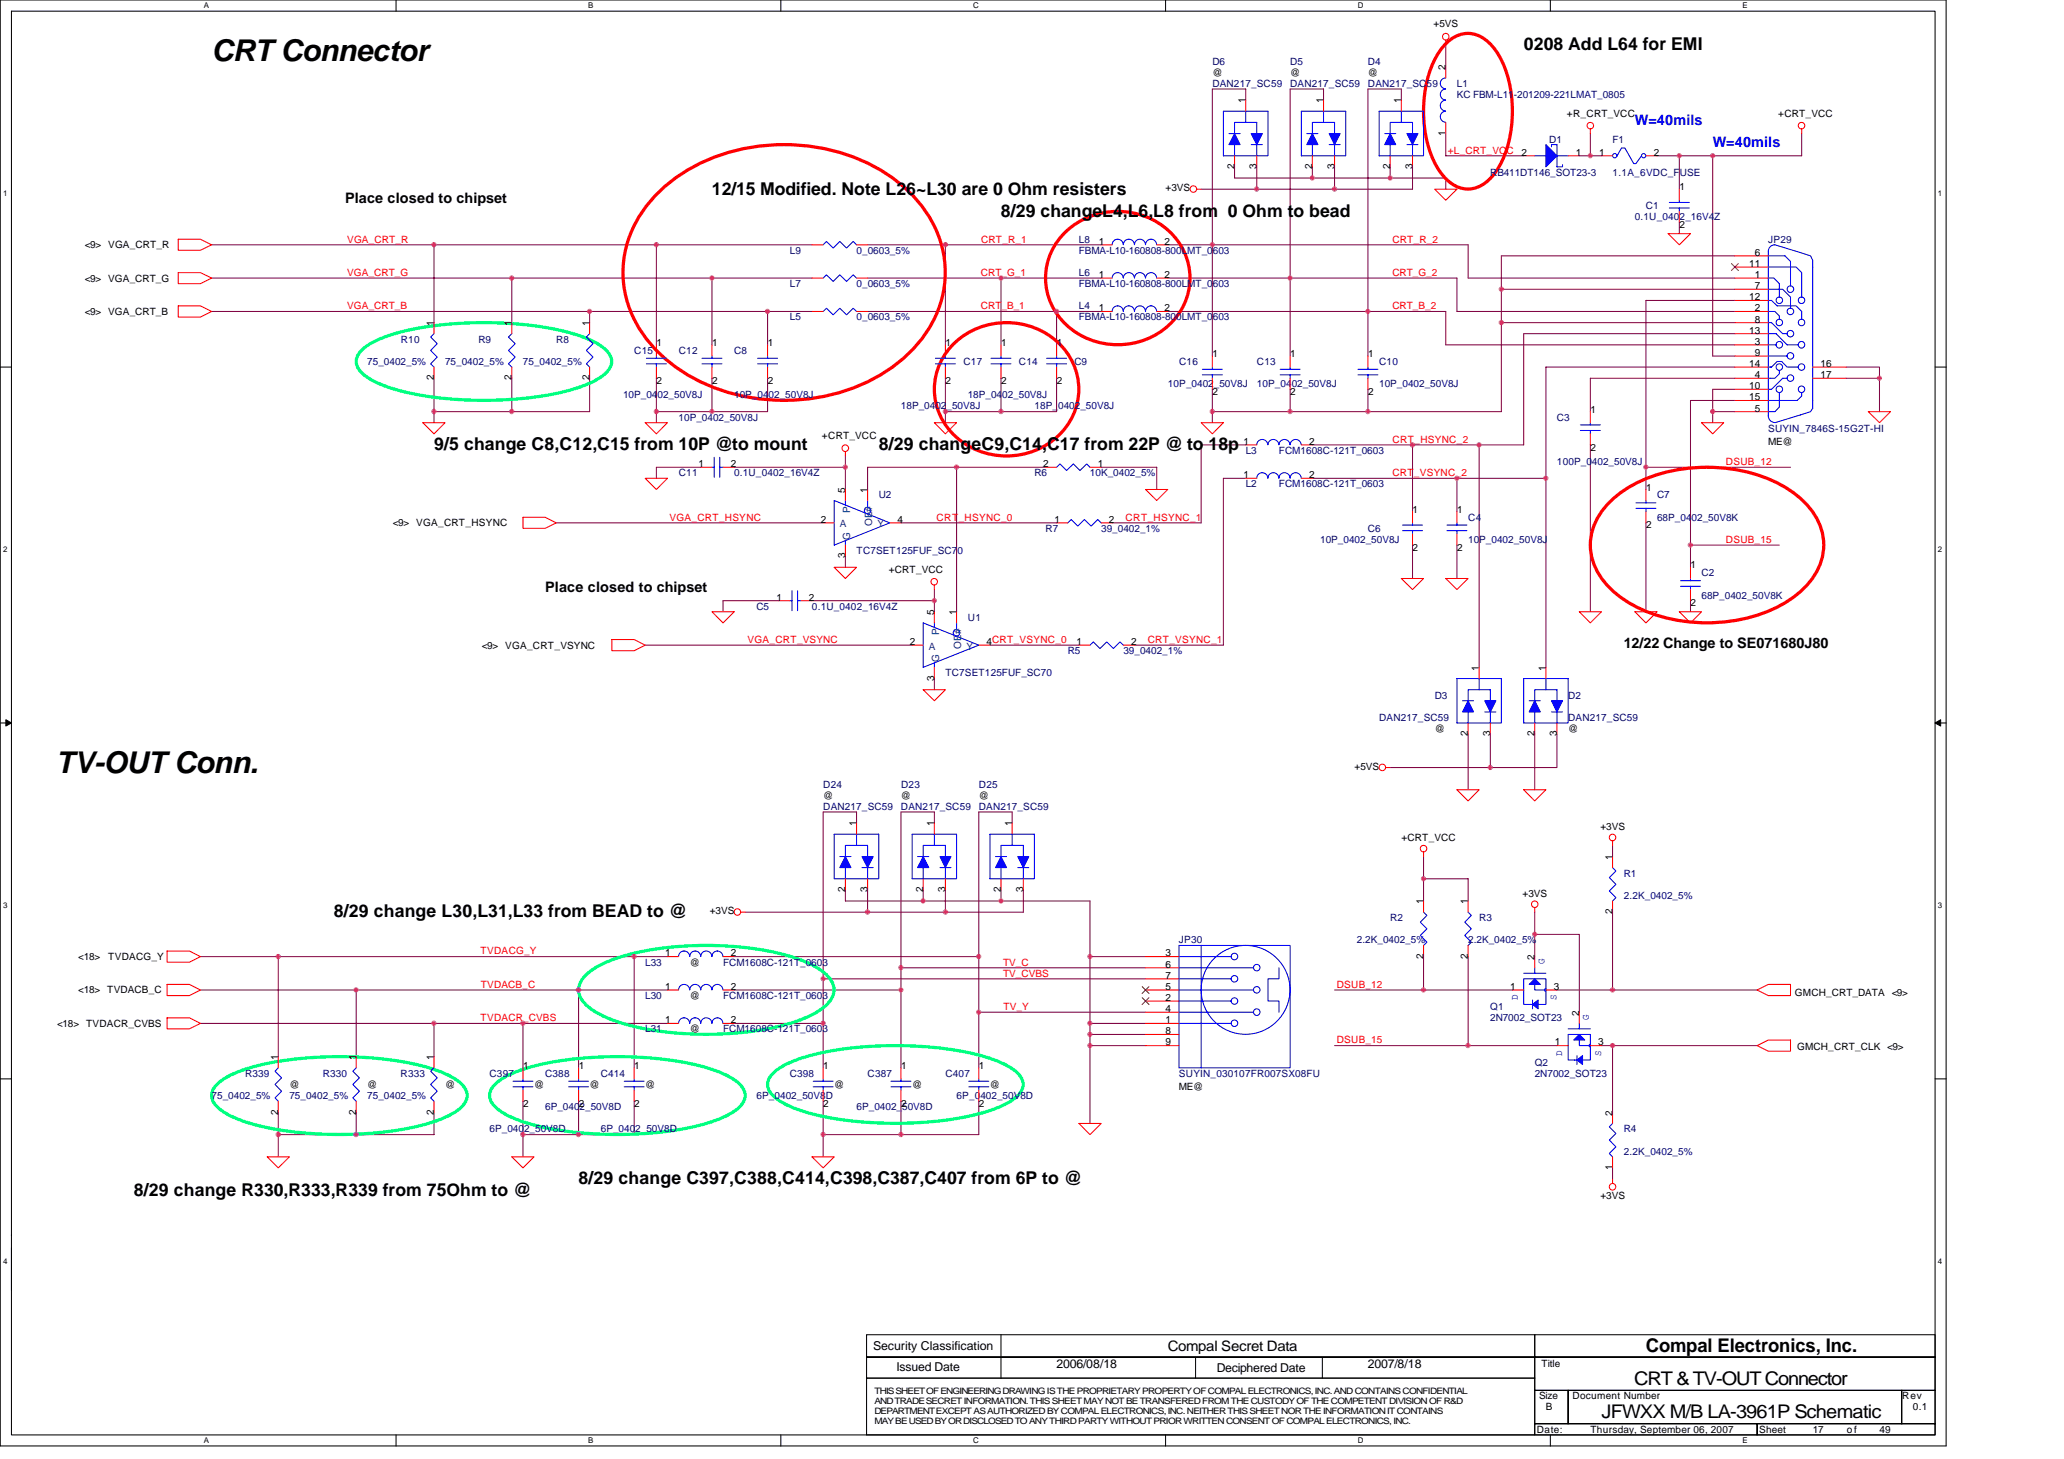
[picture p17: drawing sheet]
<svg xmlns="http://www.w3.org/2000/svg" width="297mm" height="210mm" viewBox="0 0 297 210" stroke-linecap="round" stroke-linejoin="round" font-family="sans-serif">
<defs><g id="words">
<g font-size="4.3">
<text x="30.5" y="8.8">CRT Connector</text>
<text x="8" y="111.2">TV-OUT Conn.</text>
</g>
<g font-size="2.7">
<text x="236.9" y="194.5">Compal Electronics, Inc.</text>
<text x="235.2" y="199.3">CRT &amp; TV-OUT Connector</text>
<text x="230.5" y="204.1">JFWXX M/B LA-3961P Schematic</text>
</g>
<g font-size="2.5">
<text x="219.3" y="7.2">0208 Add L64 for EMI</text>
<text x="102.5" y="28">12/15 Modified. Note L26~L30 are 0 Ohm resisters</text>
<text x="144.1" y="31.2">8/29 changeL4,L6,L8 from 0 Ohm to bead</text>
<text x="62.5" y="64.8">9/5 change C8,C12,C15 from 10P @to mount</text>
<text x="126.5" y="64.8">8/29 changeC9,C14,C17 from 22P @ to 18p</text>
<text x="48" y="132">8/29 change L30,L31,L33 from BEAD to @</text>
<text x="19.3" y="172">8/29 change R330,R333,R339 from 75Ohm to @</text>
<text x="83.3" y="170.4">8/29 change C397,C388,C414,C398,C387,C407 from 6P to @</text>
</g>
<g font-size="2.1" fill="#00f">
<text x="235.3" y="17.9">W=40mils</text>
<text x="246.5" y="21.1">W=40mils</text>
</g>
<g font-size="2.1">
<text x="49.7" y="29.1">Place closed to chipset</text>
<text x="78.5" y="85.2">Place closed to chipset</text>
<text x="233.7" y="93.2">12/22 Change to SE071680J80</text>
<text x="168.1" y="194.4">Compal Secret Data</text>
</g>
<g font-size="1.8">
<text x="125.7" y="194.2">Security Classification</text>
<text x="129" y="197.3">Issued Date</text>
<text x="152.1" y="196.8">2006/08/18</text>
<text x="175.1" y="197.4">Deciphered Date</text>
<text x="196.9" y="196.8">2007/8/18</text>
</g>
<g font-size="1.4">
<text x="206.3" y="3.9">+5VS</text>
<text x="174.5" y="10.9">@</text>
<text x="185.7" y="10.9">@</text>
<text x="196.9" y="10.9">@</text>
<text x="208" y="10.1" transform="rotate(-90 208 10.1)">2</text>
<text x="179.3" y="14.9" transform="rotate(-90 179.3 14.9)">1</text>
<text x="190.5" y="14.9" transform="rotate(-90 190.5 14.9)">1</text>
<text x="201.7" y="14.9" transform="rotate(-90 201.7 14.9)">1</text>
<text x="225.5" y="16.8">+R_CRT_VCC</text>
<text x="255.9" y="16.8">+CRT_VCC</text>
<text x="208" y="19.5" transform="rotate(-90 208 19.5)">1</text>
<text x="218.9" y="22.4">2</text>
<text x="226.8" y="22.4">1</text>
<text x="230.1" y="22.4">1</text>
<text x="238" y="22.4">2</text>
<text x="167.7" y="27.5">+3VS</text>
<text x="177.6" y="24.3" transform="rotate(-90 177.6 24.3)">2</text>
<text x="180.8" y="24.3" transform="rotate(-90 180.8 24.3)">3</text>
<text x="188.8" y="24.3" transform="rotate(-90 188.8 24.3)">2</text>
<text x="192" y="24.3" transform="rotate(-90 192 24.3)">3</text>
<text x="200" y="24.3" transform="rotate(-90 200 24.3)">2</text>
<text x="203.3" y="24.3" transform="rotate(-90 203.3 24.3)">3</text>
<text x="241.7" y="27.4">1</text>
<text x="12.2" y="35.7">&lt;9&gt; VGA_CRT_R</text>
<text x="158.1" y="35.2">1</text>
<text x="167.6" y="35.2">2</text>
<text x="241.7" y="32.8">2</text>
<text x="12.2" y="40.5">&lt;9&gt; VGA_CRT_G</text>
<text x="158.1" y="40">1</text>
<text x="167.6" y="40">2</text>
<text x="251.8" y="38.4">11</text>
<text x="252.6" y="36.8">6</text>
<text x="252.6" y="40">1</text>
<text x="252.6" y="41.6">7</text>
<text x="12.2" y="45.3">&lt;9&gt; VGA_CRT_B</text>
<text x="62.4" y="46.9" transform="rotate(-90 62.4 46.9)">1</text>
<text x="73.6" y="46.9" transform="rotate(-90 73.6 46.9)">1</text>
<text x="84.8" y="46.9" transform="rotate(-90 84.8 46.9)">1</text>
<text x="158.1" y="44.8">1</text>
<text x="167.6" y="44.8">2</text>
<text x="251.8" y="43.2">12</text>
<text x="251.8" y="48">13</text>
<text x="252.6" y="44.8">2</text>
<text x="252.6" y="46.4">8</text>
<text x="94.5" y="49.8">1</text>
<text x="102.5" y="49.8">1</text>
<text x="110.5" y="49.8">1</text>
<text x="136.1" y="49.8">1</text>
<text x="144.1" y="49.8">1</text>
<text x="152.1" y="49.8">1</text>
<text x="174.5" y="51.4">1</text>
<text x="185.7" y="51.4">1</text>
<text x="196.9" y="51.4">1</text>
<text x="251.8" y="52.8">14</text>
<text x="252.6" y="49.6">3</text>
<text x="252.6" y="51.2">9</text>
<text x="262" y="52.8">16</text>
<text x="62.4" y="54.7" transform="rotate(-90 62.4 54.7)">2</text>
<text x="73.6" y="54.7" transform="rotate(-90 73.6 54.7)">2</text>
<text x="84.8" y="54.7" transform="rotate(-90 84.8 54.7)">2</text>
<text x="94.5" y="55.2">2</text>
<text x="102.5" y="55.2">2</text>
<text x="110.5" y="55.2">2</text>
<text x="136.1" y="55.2">2</text>
<text x="144.1" y="55.2">2</text>
<text x="152.1" y="55.2">2</text>
<text x="174.5" y="56.8">2</text>
<text x="185.7" y="56.8">2</text>
<text x="196.9" y="56.8">2</text>
<text x="228.9" y="59.4">1</text>
<text x="251.8" y="56">10</text>
<text x="251.8" y="57.6">15</text>
<text x="252.6" y="54.4">4</text>
<text x="252.6" y="59.2">5</text>
<text x="262" y="54.4">17</text>
<text x="118.3" y="63.2">+CRT_VCC</text>
<text x="178.9" y="64">1</text>
<text x="188.4" y="64">2</text>
<text x="228.9" y="64.8">2</text>
<text x="254.5" y="64">ME@</text>
<text x="100.5" y="67.2">1</text>
<text x="105.2" y="67.2">2</text>
<text x="121.6" y="70.9" transform="rotate(-90 121.6 70.9)">5</text>
<text x="124.8" y="70.9" transform="rotate(-90 124.8 70.9)">1</text>
<text x="150.1" y="67.2">2</text>
<text x="158" y="67.2">1</text>
<text x="178.9" y="68.8">1</text>
<text x="188.4" y="68.8">2</text>
<text x="236.9" y="70.6">1</text>
<text x="56.5" y="75.7">&lt;9&gt; VGA_CRT_HSYNC</text>
<text x="118.1" y="75.2">2</text>
<text x="129.2" y="75.2">4</text>
<text x="151.7" y="75.2">1</text>
<text x="159.6" y="75.2">2</text>
<text x="203.3" y="73.8">1</text>
<text x="209.7" y="73.8">1</text>
<text x="236.9" y="76">2</text>
<text x="121.6" y="80.3" transform="rotate(-90 121.6 80.3)">3</text>
<text x="127.9" y="82.4">+CRT_VCC</text>
<text x="203.3" y="79.2">2</text>
<text x="209.7" y="79.2">2</text>
<text x="243.3" y="81.8">1</text>
<text x="111.7" y="86.4">1</text>
<text x="116.4" y="86.4">2</text>
<text x="134.4" y="88.5" transform="rotate(-90 134.4 88.5)">5</text>
<text x="137.6" y="88.5" transform="rotate(-90 137.6 88.5)">1</text>
<text x="243.3" y="87.2">2</text>
<text x="69.3" y="93.3">&lt;9&gt; VGA_CRT_VSYNC</text>
<text x="130.9" y="92.8">2</text>
<text x="142" y="92.8">4CRT_VSYNC_0</text>
<text x="154.9" y="92.8">1</text>
<text x="162.8" y="92.8">2</text>
<text x="134.4" y="97.9" transform="rotate(-90 134.4 97.9)">3</text>
<text x="212.8" y="96.5" transform="rotate(-90 212.8 96.5)">1</text>
<text x="222.5" y="96.5" transform="rotate(-90 222.5 96.5)">1</text>
<text x="206.5" y="105.3">@</text>
<text x="211.3" y="105.9" transform="rotate(-90 211.3 105.9)">2</text>
<text x="214.5" y="105.9" transform="rotate(-90 214.5 105.9)">3</text>
<text x="220.8" y="105.9" transform="rotate(-90 220.8 105.9)">2</text>
<text x="224" y="105.9" transform="rotate(-90 224 105.9)">3</text>
<text x="225.7" y="105.3">@</text>
<text x="194.9" y="110.7">+5VS</text>
<text x="118.5" y="114.9">@</text>
<text x="123.3" y="118.9" transform="rotate(-90 123.3 118.9)">1</text>
<text x="129.7" y="114.9">@</text>
<text x="134.4" y="118.9" transform="rotate(-90 134.4 118.9)">1</text>
<text x="140.9" y="114.9">@</text>
<text x="145.6" y="118.9" transform="rotate(-90 145.6 118.9)">1</text>
<text x="230.3" y="119.4">+3VS</text>
<text x="201.7" y="121">+CRT_VCC</text>
<text x="232" y="123.7" transform="rotate(-90 232 123.7)">1</text>
<text x="102.1" y="131.6">+3VS</text>
<text x="121.6" y="128.4" transform="rotate(-90 121.6 128.4)">2</text>
<text x="124.8" y="128.4" transform="rotate(-90 124.8 128.4)">3</text>
<text x="132.8" y="128.4" transform="rotate(-90 132.8 128.4)">2</text>
<text x="136" y="128.4" transform="rotate(-90 136 128.4)">3</text>
<text x="144" y="128.4" transform="rotate(-90 144 128.4)">2</text>
<text x="147.3" y="128.4" transform="rotate(-90 147.3 128.4)">3</text>
<text x="204.8" y="130.1" transform="rotate(-90 204.8 130.1)">1</text>
<text x="211.3" y="130.1" transform="rotate(-90 211.3 130.1)">1</text>
<text x="219.1" y="129">+3VS</text>
<text x="232" y="131.6" transform="rotate(-90 232 131.6)">2</text>
<text x="95.7" y="137.6">1</text>
<text x="105.2" y="137.6">2</text>
<text x="167.7" y="137.6">3</text>
<text x="204.8" y="137.9" transform="rotate(-90 204.8 137.9)">2</text>
<text x="211.3" y="137.9" transform="rotate(-90 211.3 137.9)">2</text>
<text x="11.3" y="142.9">&lt;18&gt; TVDACB_C</text>
<text x="11.3" y="138.1">&lt;18&gt;</text>
<text x="15.6" y="138.1">TVDACG_Y</text>
<text x="95.7" y="142.4">1</text>
<text x="99.3" y="143.7">@</text>
<text x="99.3" y="138.9">@</text>
<text x="105.2" y="142.4">2</text>
<text x="167.7" y="139.2">6</text>
<text x="167.7" y="140.8">7</text>
<text x="167.7" y="144">2</text>
<text x="167.7" y="142.4">5</text>
<text x="217.4" y="142.4">1</text>
<text x="220.8" y="138.1" transform="rotate(-90 220.8 138.1)">2</text>
<text x="223.6" y="142.4">3</text>
<text x="258.3" y="143.2">GMCH_CRT_DATA &lt;9&gt;</text>
<text x="8.2" y="147.7">&lt;18&gt; TVDACR_CVBS</text>
<text x="95.7" y="147.2">1</text>
<text x="99.3" y="148.5">@</text>
<text x="105.2" y="147.2">2</text>
<text x="167.7" y="145.6">4</text>
<text x="167.7" y="147.2">1</text>
<text x="167.7" y="148.8">8</text>
<text x="227.3" y="146.1" transform="rotate(-90 227.3 146.1)">2</text>
<text x="40" y="152.5" transform="rotate(-90 40 152.5)">1</text>
<text x="51.2" y="152.5" transform="rotate(-90 51.2 152.5)">1</text>
<text x="62.4" y="152.5" transform="rotate(-90 62.4 152.5)">1</text>
<text x="75.3" y="153.8">1</text>
<text x="83.3" y="153.8">1</text>
<text x="91.3" y="153.8">1</text>
<text x="118.5" y="153.8">1</text>
<text x="129.7" y="153.8">1</text>
<text x="140.9" y="153.8">1</text>
<text x="167.7" y="150.4">9</text>
<text x="223.7" y="150.4">1</text>
<text x="230" y="150.4">3</text>
<text x="258.6" y="151.1">GMCH_CRT_CLK &lt;9&gt;</text>
<text x="40" y="160.4" transform="rotate(-90 40 160.4)">2</text>
<text x="41.7" y="156.5">@</text>
<text x="51.2" y="160.4" transform="rotate(-90 51.2 160.4)">2</text>
<text x="52.8" y="156.5">@</text>
<text x="62.4" y="160.4" transform="rotate(-90 62.4 160.4)">2</text>
<text x="64" y="156.5">@</text>
<text x="75.3" y="159.2">2</text>
<text x="76.9" y="156.5">@</text>
<text x="83.3" y="159.2">2</text>
<text x="84.9" y="156.5">@</text>
<text x="91.3" y="159.2">2</text>
<text x="92.9" y="156.5">@</text>
<text x="118.5" y="159.2">2</text>
<text x="120.1" y="156.5">@</text>
<text x="129.7" y="159.2">2</text>
<text x="131.3" y="156.5">@</text>
<text x="140.9" y="159.2">2</text>
<text x="142.5" y="156.5">@</text>
<text x="169.7" y="156.8">ME@</text>
<text x="232" y="160.5" transform="rotate(-90 232 160.5)">2</text>
<text x="230.3" y="172.5">+3VS</text>
<text x="232" y="168.4" transform="rotate(-90 232 168.4)">1</text>
<text x="221.8" y="196.7">Title</text>
<text x="221.5" y="201.3">Size</text>
<text x="222.5" y="202.9">B</text>
<text x="226.3" y="201.3">Document Number</text>
<text x="273.7" y="201.3">Rev</text>
<text x="275.3" y="202.9">0.1</text>
<text x="221.2" y="206.1">Date:</text>
<text x="228.9" y="206.1">Thursday, September 06, 2007</text>
<text x="253.2" y="206.1">Sheet</text>
<text x="260.9" y="206.1">17</text>
<text x="265.8" y="206.1">of</text>
<text x="270.5" y="206.1">49</text>
</g>
<g font-size="1.4" fill="#000080">
<text x="174.5" y="9.3">D6</text>
<text x="185.7" y="9.3">D5</text>
<text x="196.9" y="9.3">D4</text>
<text x="174.5" y="12.5">DAN217_SC59</text>
<text x="185.7" y="12.5">DAN217_SC59</text>
<text x="196.9" y="12.5">DAN217_SC59</text>
<text x="209.7" y="12.5">L1</text>
<text x="209.7" y="14.1">KC FBM-L11-201209-221LMAT_0805</text>
<text x="222.9" y="20.5">D1</text>
<text x="232.1" y="20.5">F1</text>
<text x="214.5" y="25.3">RB411DT146_SOT23-3</text>
<text x="232.1" y="25.3">1.1A_6VDC_FUSE</text>
<text x="155.3" y="34.9">L8</text>
<text x="235.3" y="31.7">0.1U_0402_16V4Z</text>
<text x="236.9" y="30.1">C1</text>
<text x="254.5" y="34.9">JP29</text>
<text x="113.7" y="36.5">L9</text>
<text x="113.7" y="41.3">L7</text>
<text x="123.3" y="36.5">0_0603_5%</text>
<text x="123.3" y="41.3">0_0603_5%</text>
<text x="155.3" y="39.7">L6</text>
<text x="155.3" y="41.3">FBMA-L10-160808-800LMT_0603</text>
<text x="155.3" y="36.5">FBMA-L10-160808-800LMT_0603</text>
<text x="113.7" y="46.1">L5</text>
<text x="123.3" y="46.1">0_0603_5%</text>
<text x="155.3" y="44.5">L4</text>
<text x="155.3" y="46.1">FBMA-L10-160808-800LMT_0603</text>
<text x="52.8" y="52.5">75_0402_5%</text>
<text x="57.7" y="49.3">R10</text>
<text x="64" y="52.5">75_0402_5%</text>
<text x="68.9" y="49.3">R9</text>
<text x="75.3" y="52.5">75_0402_5%</text>
<text x="80" y="49.3">R8</text>
<text x="91.3" y="50.9">C15</text>
<text x="97.7" y="50.9">C12</text>
<text x="105.7" y="50.9">C8</text>
<text x="138.6" y="52.5">C17</text>
<text x="146.6" y="52.5">C14</text>
<text x="154.6" y="52.5">C9</text>
<text x="169.7" y="52.5">C16</text>
<text x="180.9" y="52.5">C13</text>
<text x="198.5" y="52.5">C10</text>
<text x="89.7" y="57.3">10P_0402_50V8J</text>
<text x="105.7" y="57.3">10P_0402_50V8J</text>
<text x="129.7" y="58.9">18P_0402_50V8J</text>
<text x="139.3" y="57.3">18P_0402_50V8J</text>
<text x="148.9" y="58.9">18P_0402_50V8J</text>
<text x="168.1" y="55.7">10P_0402_50V8J</text>
<text x="180.9" y="55.7">10P_0402_50V8J</text>
<text x="198.5" y="55.7">10P_0402_50V8J</text>
<text x="97.7" y="60.5">10P_0402_50V8J</text>
<text x="179.3" y="65.3">L3</text>
<text x="184.1" y="65.3">FCM1608C-121T_0603</text>
<text x="224.1" y="60.5">C3</text>
<text x="254.5" y="62.1">SUYIN_7846S-15G2T-HI</text>
<text x="97.7" y="68.5">C11</text>
<text x="105.7" y="68.5">0.1U_0402_16V4Z</text>
<text x="126.5" y="71.7">U2</text>
<text x="148.9" y="68.5">R6</text>
<text x="156.9" y="68.5">10K_0402_5%</text>
<text x="179.3" y="70.1">L2</text>
<text x="184.1" y="70.1">FCM1608C-121T_0603</text>
<text x="224.1" y="66.9">100P_0402_50V8J</text>
<text x="238.5" y="71.7">C7</text>
<text x="150.5" y="76.5">R7</text>
<text x="158.5" y="76.5">39_0402_1%</text>
<text x="196.9" y="76.5">C6</text>
<text x="211.3" y="74.9">C4</text>
<text x="238.5" y="74.9">68P_0402_50V8K</text>
<text x="123.3" y="79.7">TC7SET125FUF_SC70</text>
<text x="190" y="78.1">10P_0402_50V8J</text>
<text x="211.3" y="78.1">10P_0402_50V8J</text>
<text x="244.9" y="82.9">C2</text>
<text x="108.9" y="87.7">C5</text>
<text x="116.9" y="87.7">0.1U_0402_16V4Z</text>
<text x="139.3" y="89.3">U1</text>
<text x="244.9" y="86.1">68P_0402_50V8K</text>
<text x="153.7" y="94.1">R5</text>
<text x="161.7" y="94.1">39_0402_1%</text>
<text x="136.1" y="97.3">TC7SET125FUF_SC70</text>
<text x="206.5" y="100.5">D3</text>
<text x="225.7" y="100.5">D2</text>
<text x="198.5" y="103.7">DAN217_SC59</text>
<text x="225.7" y="103.7">DAN217_SC59</text>
<text x="118.5" y="113.3">D24</text>
<text x="129.7" y="113.3">D23</text>
<text x="140.9" y="113.3">D25</text>
<text x="118.5" y="116.5">DAN217_SC59</text>
<text x="129.7" y="116.5">DAN217_SC59</text>
<text x="140.9" y="116.5">DAN217_SC59</text>
<text x="233.7" y="126.1">R1</text>
<text x="233.7" y="129.3">2.2K_0402_5%</text>
<text x="169.7" y="135.7">JP30</text>
<text x="195.3" y="135.7">2.2K_0402_5%</text>
<text x="200.1" y="132.5">R2</text>
<text x="211.3" y="135.7">2.2K_0402_5%</text>
<text x="212.9" y="132.5">R3</text>
<text x="92.9" y="143.7">L30</text>
<text x="92.9" y="138.9">L33</text>
<text x="104.1" y="143.7">FCM1608C-121T_0603</text>
<text x="104.1" y="138.9">FCM1608C-121T_0603</text>
<text x="92.9" y="148.5">L31</text>
<text x="104.1" y="148.5">FCM1608C-121T_0603</text>
<text x="214.5" y="145.3">Q1</text>
<text x="214.5" y="146.9">2N7002_SOT23</text>
<text x="35.3" y="154.9">R339</text>
<text x="46.5" y="154.9">R330</text>
<text x="57.7" y="154.9">R333</text>
<text x="70.5" y="154.9">C397</text>
<text x="78.5" y="154.9">C388</text>
<text x="86.5" y="154.9">C414</text>
<text x="113.7" y="154.9">C398</text>
<text x="124.9" y="154.9">C387</text>
<text x="136.1" y="154.9">C407</text>
<text x="169.7" y="154.9">SUYIN_030107FR007SX08FU</text>
<text x="220.9" y="153.3">Q2</text>
<text x="220.9" y="154.9">2N7002_SOT23</text>
<text x="30.5" y="158.1">75_0402_5%</text>
<text x="41.7" y="158.1">75_0402_5%</text>
<text x="52.8" y="158.1">75_0402_5%</text>
<text x="78.5" y="159.7">6P_0402_50V8D</text>
<text x="108.9" y="158.1">6P_0402_50V8D</text>
<text x="123.3" y="159.7">6P_0402_50V8D</text>
<text x="137.7" y="158.1">6P_0402_50V8D</text>
<text x="70.5" y="162.9">6P_0402_50V8D</text>
<text x="86.5" y="162.9">6P_0402_50V8D</text>
<text x="233.7" y="162.9">R4</text>
<text x="233.7" y="166.1">2.2K_0402_5%</text>
</g>
<g font-size="1.4" fill="#f00">
<text x="208.4" y="22.1">+L_CRT_VCC</text>
<text x="50" y="34.9">VGA_CRT_R</text>
<text x="141.2" y="34.9">CRT_R_1</text>
<text x="200.4" y="34.9">CRT_R_2</text>
<text x="50" y="39.7">VGA_CRT_G</text>
<text x="141.2" y="39.7">CRT_G_1</text>
<text x="200.4" y="39.7">CRT_G_2</text>
<text x="50" y="44.5">VGA_CRT_B</text>
<text x="141.2" y="44.5">CRT_B_1</text>
<text x="200.4" y="44.5">CRT_B_2</text>
<text x="200.4" y="63.7">CRT_HSYNC_2</text>
<text x="200.4" y="68.5">CRT_VSYNC_2</text>
<text x="248.4" y="66.9">DSUB_12</text>
<text x="96.4" y="74.9">VGA_CRT_HSYNC</text>
<text x="134.8" y="74.9">CRT_HSYNC_0</text>
<text x="162" y="74.9">CRT_HSYNC_1</text>
<text x="248.4" y="78.1">DSUB_15</text>
<text x="107.6" y="92.5">VGA_CRT_VSYNC</text>
<text x="165.2" y="92.5">CRT_VSYNC_1</text>
<text x="69.2" y="137.3">TVDACG_Y</text>
<text x="69.2" y="142.1">TVDACB_C</text>
<text x="144.4" y="138.9">TV_C</text>
<text x="144.4" y="140.5">TV_CVBS</text>
<text x="192.4" y="142.1">DSUB_12</text>
<text x="69.2" y="146.9">TVDACR_CVBS</text>
<text x="144.4" y="145.3">TV_Y</text>
<text x="192.4" y="150.1">DSUB_15</text>
</g>
<g font-size="1.4" fill="#004080">
<text x="120.9" y="75.9">A</text>
<text x="122.3" y="77.6" transform="rotate(-90 122.3 77.6)">G</text>
<text x="122.3" y="73.8" transform="rotate(-90 122.3 73.8)">P</text>
<text x="125.5" y="75.7" transform="rotate(-90 125.5 75.7)">OE#</text>
<text x="126.3" y="75.9">Y</text>
<text x="133.7" y="93.5">A</text>
<text x="135.1" y="95.2" transform="rotate(-90 135.1 95.2)">G</text>
<text x="135.1" y="91.4" transform="rotate(-90 135.1 91.4)">P</text>
<text x="138.3" y="93.3" transform="rotate(-90 138.3 93.3)">OE#</text>
<text x="139.1" y="93.5">Y</text>
</g>
<g font-size="1.4" fill="#00f">
<text x="218.4" y="143.9" transform="rotate(-90 218.4 143.9)">D</text>
<text x="222.3" y="138.7" transform="rotate(-90 222.3 138.7)">G</text>
<text x="224" y="143.9" transform="rotate(-90 224 143.9)">S</text>
<text x="228.7" y="146.7" transform="rotate(-90 228.7 146.7)">G</text>
<text x="224.8" y="151.9" transform="rotate(-90 224.8 151.9)">D</text>
<text x="230.4" y="151.9" transform="rotate(-90 230.4 151.9)">S</text>
</g>
<g font-size="1.3">
<text x="125.8" y="200.5">THIS SHEET OF ENGINEERING DRAWING IS THE PROPRIETARY PROPERTY OF COMPAL ELECTRONICS, INC. AND CONTAINS CONFIDENTIAL</text>
<text x="125.8" y="202">AND TRADE SECRET INFORMATION. THIS SHEET MAY NOT BE TRANSFERED FROM THE CUSTODY OF THE COMPETENT DIVISION OF R&amp;D</text>
<text x="125.8" y="203.5">DEPARTMENT EXCEPT AS AUTHORIZED BY COMPAL ELECTRONICS, INC. NEITHER THIS SHEET NOR THE INFORMATION IT CONTAINS</text>
<text x="125.8" y="204.9">MAY BE USED BY OR DISCLOSED TO ANY THIRD PARTY WITHOUT PRIOR WRITTEN CONSENT OF COMPAL ELECTRONICS, INC.</text>
</g>
<g font-size="1.1">
<text x="29.3" y="1.2">A</text>
<text x="84.7" y="1.2">B</text>
<text x="140" y="1.2">C</text>
<text x="195.4" y="1.2">D</text>
<text x="250.8" y="1.2">E</text>
<text x=".4" y="28.2">1</text>
<text x="278.9" y="28.2">1</text>
<text x=".4" y="79.4">2</text>
<text x="278.9" y="79.4">2</text>
<text x=".4" y="130.6">3</text>
<text x="278.9" y="130.6">3</text>
<text x=".4" y="181.8">4</text>
<text x="278.9" y="181.8">4</text>
<text x="29.3" y="207.6">A</text>
<text x="84.7" y="207.6">B</text>
<text x="140" y="207.6">C</text>
<text x="195.4" y="207.6">D</text>
<text x="250.8" y="207.6">E</text>
</g>
</g></defs>
<path d="M0 0h280.1v208h-280.1zM1.6 1.6h276.9v204.8h-276.9z" fill="none" stroke="#000" stroke-width=".15"/>
<g fill="#fff">
<path d="M29.3 .2h.8v1.2h-.8z"/>
<path d="M29.3 206.6h.8v1.3h-.8z"/>
</g>
<path d="M57 0v1.6M57 206.4v1.6" fill="none" stroke="#000" stroke-width=".15"/>
<g fill="#fff">
<path d="M84.7 .2h.7v1.2h-.7z"/>
<path d="M84.7 206.6h.7v1.3h-.7z"/>
</g>
<path d="M112.4 0v1.6M112.4 206.4v1.6" fill="none" stroke="#000" stroke-width=".15"/>
<g fill="#fff">
<path d="M140 .2h.8v1.2h-.8z"/>
<path d="M140 206.6h.8v1.3h-.8z"/>
</g>
<path d="M167.7 0v1.6M167.7 206.4v1.6" fill="none" stroke="#000" stroke-width=".15"/>
<g fill="#fff">
<path d="M195.4 .2h.8v1.2h-.8z"/>
<path d="M195.4 206.6h.8v1.3h-.8z"/>
</g>
<path d="M223.1 0v1.6M223.1 206.4v1.6" fill="none" stroke="#000" stroke-width=".15"/>
<g fill="#fff">
<path d="M250.8 .2h.7v1.2h-.7z"/>
<path d="M250.8 206.6h.7v1.3h-.7z"/>
<path d="M.4 27.2h.7v1.3h-.7z"/>
<path d="M278.9 27.2h.6v1.3h-.6z"/>
<path d="M.4 78.4h.7v1.3h-.7z"/>
<path d="M278.9 78.4h.6v1.3h-.6z"/>
</g>
<path d="M0 52.8h1.6M278.5 52.8h1.6" fill="none" stroke="#000" stroke-width=".15"/>
<g fill="#fff">
<path d="M.4 129.6h.7v1.3h-.7z"/>
<path d="M278.9 129.6h.6v1.3h-.6z"/>
</g>
<path d="M0 104h1.6M278.5 104h1.6" fill="none" stroke="#000" stroke-width=".15"/>
<path d="M.8 103.5l.8 .5-.8 .5zM278.5 104l.8-.5v1z" fill="#000" stroke="#000" stroke-width=".14"/>
<g fill="#fff">
<path d="M.4 180.8h.7v1.3h-.7z"/>
<path d="M278.9 180.8h.6v1.3h-.6z"/>
</g>
<g fill="none" stroke="#000" stroke-width=".15">
<path d="M0 155.2h1.6M278.5 155.2h1.6M124.7 192h96.2v3.2h-96.2zM124.7 195.2h96.2v3.1h-96.2zM124.7 198.3h96.2v8.1h-96.2zM144.1 192v6.3M172.1 195.2v3.1M190.3 195.2v3.1M220.9 192h57.6v3.2h-57.6zM220.9 195.2h57.6v4.8h-57.6zM220.9 204.8h32v1.6h-32zM220.9 200h4.8v4.8h-4.8z"/>
<path d="M225.7 200h48v4.8h-48zM252.9 204.8h25.6v1.6h-25.6zM273.7 200h4.8v4.8h-4.8z"/>
</g>
<g fill="none" stroke="#800040" stroke-width=".15">
<path d="M179.3 14.4v-1.6h-4.8v38.4M190.5 14.4v-1.6h-4.8v38.4M201.7 14.4v-1.6h-4.8v38.4M208.1 19.2v3.2h11.2M208.1 6.4v3.2M228.9 19.2v3.2M259.3 19.2v3.2h-20.8M30.5 35.2h32M62.5 35.2h32v14.4M62.5 35.2v11.2M94.5 35.2h22.4M124.9 35.2h33.6"/>
<path d="M136.1 35.2v14.4M168.1 35.2h43.2v4.8h38.4M177.7 24v1.6h30.4v1.6M180.9 24v3.2M188.9 24v1.6M192.1 24v3.2M200.1 24v1.6M203.3 24v3.2h-30.4M227.3 22.4h3.2M241.7 22.4v4.8M241.7 32v1.6M246.5 22.4v28.8h3.2"/>
<path d="M249.7 36.8h-33.6v22.4h-41.6M30.5 44.8h86.4M30.5 40h43.2M62.5 54.4v6.4M73.7 40h28.8v9.6M73.7 40v6.4M73.7 54.4v4.8M84.9 54.4v4.8h-22.4M84.9 44.8v1.6M94.5 54.4v6.4M102.5 40h14.4M102.5 54.4v4.8"/>
<path d="M110.5 54.4v4.8h-16M110.5 44.8v4.8M124.9 40h19.2v9.6M124.9 44.8h33.6M136.1 54.4v6.4M144.1 40h14.4M144.1 54.4v4.8M152.1 54.4v4.8h-16M152.1 44.8v4.8M168.1 44.8h40v4.8h41.6M168.1 40h41.6v4.8h40M174.5 56v4.8"/>
<path d="M185.7 56v3.2M196.9 56v3.2M216.1 46.4h33.6M216.1 41.6h33.6M246.5 59.2h3.2M249.7 43.2h-12.8v27.2M249.7 52.8h-27.2v43.2M249.7 54.4h-20.8v4.8M249.7 48h-30.4v16h-6.4M249.7 57.6h-6.4v24M249.7 56h-3.2v4.8M265.7 52.8h4.8v1.6"/>
<path d="M265.7 54.4h4.8v4.8M80 75.2h38.5M100.9 67.2h-6.4v1.6M105.7 67.2h16M121.7 65.6v4.8M129.7 75.2h22.4M137.7 67.2v20.8M150.5 67.2h-25.6v3.2M158.5 67.2h8v3.2M179.3 68.8h-3.2v24h-12.8M179.3 64h-6.4v11.2h-12.8M188.9 68.8h33.6"/>
<path d="M188.9 64h14.4M203.3 64h9.6v32M203.3 64v9.6M203.3 78.4v4.8M209.7 68.8v4.8M209.7 78.4v4.8M228.9 64v24M236.9 75.2v12.8M236.9 67.2h20.8M243.3 78.4h12.8M92.9 92.8h38.4M112.1 86.4h-8v1.6"/>
<path d="M116.9 86.4h17.6M121.7 80v1.6M134.5 84.8v3.2M134.5 97.6v1.6M142.5 92.8h12.8M243.3 86.4v1.6M123.3 118.4v-1.6h-4.8v36.8M134.5 118.4v-1.6h-4.8v36.8M145.7 118.4v-1.6h-4.8v36.8M211.3 105.6v8M214.5 105.6v4.8h-14.4M220.9 105.6v8"/>
<path d="M224.1 105.6v4.8h-9.6M28.8 137.6h11.2M40 137.6h51.3v16M40 137.6v14.4M91.3 137.6h4.8M105.7 137.6h35.2M121.7 128v1.6h35.2v8h8M124.9 128v3.2M129.7 139.2h35.2M132.9 128v1.6M136.1 128v3.2M144.1 128v1.6"/>
<path d="M147.3 128v3.2h-40M156.9 137.6v9.6h8M204.9 123.2v6.4M204.9 137.6v4.8M204.9 126.4h6.4v3.2M211.3 137.6v12.8M220.9 134.4h6.4v11.2M220.9 131.2v6.4M232.1 121.6v1.6M232.1 131.2v11.2M28.8 147.2h33.7v4.8M28.8 142.4h22.5"/>
<path d="M51.3 142.4h32v11.2M51.3 142.4v9.6M62.5 147.2h33.6M75.3 147.2v6.4M75.3 158.4v8M83.3 142.4h12.8M83.3 158.4v4.8M91.3 158.4v4.8h-16M105.7 142.4h24M105.7 147.2h12.8M118.5 158.4v8M118.5 140.8h46.4"/>
<path d="M129.7 158.4v4.8M140.9 158.4v4.8h-22.4M140.9 145.6h24M156.9 147.2v1.6h8M156.9 148.8v1.6h8M156.9 150.4v11.2M192.1 142.4h25.6M192.1 150.4h32M224.1 142.4h28.8M230.5 150.4h22.4M232.1 150.4v9.6M40 160v3.2h11.3"/>
<path d="M40 163.2v3.2M51.3 160v3.2h11.2v-3.2M232.1 168v1.6"/>
</g>
<g fill="none" stroke="#f00" stroke-width=".15">
<path d="M179.3 14.4v1.6M190.5 14.4v1.6M201.7 14.4v1.6M208.1 5.8v.6M208.1 9.6v1.6M208.1 17.6v1.6M228.9 18.6v.6M259.3 18.6v.6M25.7 34.4h3.1l1.7 .8-1.7 .8h-3.1zM25.7 39.2h3.1l1.7 .8-1.7 .8h-3.1zM116.9 35.2h1.6M123.3 35.2h1.6"/>
<path d="M158.5 35.2h1.6M166.5 35.2h1.6M172.2 27.2h.7M177.7 22.4v1.6M180.9 22.4v1.6M188.9 22.4v1.6M192.1 22.4v1.6M200.1 22.4v1.6M203.3 22.4v1.6M206.5 27.2h3.2l-1.6 1.6zM219.3 22.4h1.6M225.7 22.4h1.6"/>
<path d="M230.5 22.4h1.6M236.9 22.4h1.6M240.1 33.6h3.2l-1.6 1.6zM241.7 27.2v1.6M241.7 30.4v1.6M249.7 36.8h4.8M249.7 38.4h4.8M25.7 44h3.1l1.7 .8-1.7 .8h-3.1zM62.5 46.4v1.6M62.5 52.8v1.6M73.7 46.4v1.6M73.7 52.8v1.6"/>
<path d="M84.9 46.4v1.6M84.9 52.8v1.6M94.5 49.6v1.6M94.5 52.8v1.6M102.5 49.6v1.6M102.5 52.8v1.6M110.5 49.6v1.6M110.5 52.8v1.6M116.9 44.8h1.6M116.9 40h1.6M123.3 44.8h1.6M123.3 40h1.6"/>
<path d="M136.1 49.6v1.6M136.1 52.8v1.6M144.1 49.6v1.6M144.1 52.8v1.6M152.1 49.6v1.6M152.1 52.8v1.6M158.5 44.8h1.6M158.5 40h1.6M166.5 44.8h1.6M166.5 40h1.6M174.5 51.2v1.6M174.5 54.4v1.6"/>
<path d="M185.7 51.2v1.6M185.7 54.4v1.6M196.9 51.2v1.6M196.9 54.4v1.6M228.9 59.2v1.6M249.7 44.8h4.8M249.7 40h4.8M249.7 41.6h4.8M249.7 43.2h4.8M249.7 46.4h4.8M249.7 48h4.8M249.7 49.6h4.8"/>
<path d="M249.7 51.2h4.8M249.7 52.8h4.8M249.7 54.4h4.8M249.7 56h4.8M249.7 57.6h4.8M249.7 59.2h4.8M260.9 52.8h4.8M260.9 54.4h4.8M268.9 59.2h3.2l-1.6 1.6zM60.9 60.8h3.1l-1.5 1.6zM75.3 74.4h3.2l1.5 .8-1.5 .8h-3.2zM92.9 68.8h3.2l-1.6 1.6z"/>
<path d="M92.9 60.8h3.2l-1.6 1.6zM100.9 67.2h1.6M104.1 67.2h1.6M118.5 75.2h1.6M121.7 65v.6M121.7 70.4v1.6M121.7 78.4v1.6M124.9 70.4v1.6M128.1 75.2h1.6M134.5 60.8h3.2l-1.6 1.6zM150.5 67.2h1.6M152.1 75.2h1.6"/>
<path d="M156.9 67.2h1.6M158.5 75.2h1.6M164.9 70.4h3.2l-1.6 1.6zM172.9 60.8h3.2l-1.6 1.6zM179.3 64h1.6M179.3 68.8h1.6M187.3 64h1.6M187.3 68.8h1.6M203.3 73.6v1.6M203.3 76.8v1.6M209.7 73.6v1.6M209.7 76.8v1.6"/>
<path d="M228.9 62.4v1.6M236.9 70.4v1.6M236.9 73.6v1.6M244.9 60.8h3.2l-1.6 1.6zM88.1 92h3.2l1.6 .8-1.6 .8h-3.2zM102.5 88h3.2l-1.6 1.6zM112.1 86.4h1.6M115.3 86.4h1.6M120.1 81.6h3.2l-1.6 1.6zM131.3 92.8h1.6M132.9 99.2h3.2l-1.6 1.6zM134.5 84.2v.6"/>
<path d="M134.5 88v1.6M134.5 96v1.6M137.7 88v1.6M140.9 92.8h1.6M155.3 92.8h1.6M161.7 92.8h1.6M201.7 83.2h3.2l-1.6 1.6zM208.1 83.2h3.2l-1.6 1.6zM212.9 96v1.6M222.5 96v1.6M227.3 88h3.2l-1.6 1.6zM235.3 88h3.2l-1.6 1.6z"/>
<path d="M241.7 88h3.2l-1.6 1.6zM243.3 81.6v1.6M243.3 84.8v1.6M123.3 118.4v1.6M134.5 118.4v1.6M145.7 118.4v1.6M199.4 110.4h.7M209.7 113.6h3.2l-1.6 1.6zM211.3 104v1.6M214.5 104v1.6M219.3 113.6h3.2l-1.6 1.6zM220.9 104v1.6"/>
<path d="M224.1 104v1.6M24 136.8h3.3l1.5 .8-1.5 .8h-3.3zM96.1 137.6h1.6M104.1 137.6h1.6M106.6 131.2h.7M121.7 126.4v1.6M124.9 126.4v1.6M132.9 126.4v1.6M136.1 126.4v1.6M144.1 126.4v1.6M147.3 126.4v1.6M164.9 137.6h4.8"/>
<path d="M164.9 139.2h4.8M204.9 122.6v.6M204.9 129.6v1.6M204.9 136v1.6M211.3 129.6v1.6M211.3 136v1.6M220.9 130.6v.6M220.9 137.6v1.6M232.1 121v.6M232.1 123.2v1.6M232.1 129.6v1.6M24 141.6h3.3l1.5 .8-1.5 .8h-3.3z"/>
<path d="M24 146.4h3.3l1.5 .8-1.5 .8h-3.3zM40 152v1.6M40 158.4v1.6M51.3 152v1.6M51.3 158.4v1.6M62.5 152v1.6M62.5 158.4v1.6M75.3 153.6v1.6M75.3 156.8v1.6M83.3 153.6v1.6M83.3 156.8v1.6M91.3 153.6v1.6"/>
<path d="M91.3 156.8v1.6M96.1 142.4h1.6M96.1 147.2h1.6M104.1 142.4h1.6M104.1 147.2h1.6M118.5 153.6v1.6M118.5 156.8v1.6M129.7 153.6v1.6M129.7 156.8v1.6M140.9 153.6v1.6M140.9 156.8v1.6M164.9 142.4h4.8"/>
<path d="M164.9 140.8h4.8M164.9 145.6h4.8M164.9 144h4.8M164.9 147.2h4.8M164.9 148.8h4.8M164.9 150.4h4.8M217.7 142.4h1.6M222.5 142.4h1.6M224.1 150.4h1.6M227.3 145.6v1.6M228.9 150.4h1.6M252.9 142.4l1.6-.8h3.2v1.6h-3.2z"/>
<path d="M252.9 150.4l1.6-.8h3.2v1.6h-3.2zM38.5 166.4h3.2l-1.7 1.6zM73.7 166.4h3.2l-1.6 1.6zM116.9 166.4h3.2l-1.6 1.6zM155.3 161.6h3.2l-1.6 1.6zM232.1 160v1.6M232.1 166.4v1.6M232.1 169.6v.7"/>
<circle cx="208.1" cy="5.3" r=".47"/>
<circle cx="228.9" cy="18.1" r=".47"/>
<circle cx="259.3" cy="18.1" r=".47"/>
<circle cx="171.7" cy="27.2" r=".47"/>
<circle cx="121.7" cy="64.5" r=".48"/>
<circle cx="134.4" cy="83.7" r=".47"/>
<circle cx="198.9" cy="110.4" r=".47"/>
<circle cx="106.1" cy="131.2" r=".47"/>
<circle cx="204.9" cy="122.1" r=".47"/>
<circle cx="220.9" cy="130.1" r=".47"/>
<circle cx="232.1" cy="120.5" r=".47"/>
<circle cx="232.1" cy="170.7" r=".47"/>
</g>
<path d="M1.6 177.6h.1M1.6 185.6v-8" fill="none" stroke="#000" stroke-width=".14" stroke-dasharray="6.1 2"/>
<path d="M208 6.3a4.2 4.2 0 0 1 6.5 0 14.2 14.2 0 0 1 3.2 9.7 14.2 14.2 0 0 1-3.2 9.7 4.2 4.2 0 0 1-6.5 0 14.2 14.2 0 0 1-3.1-9.7 14.2 14.2 0 0 1 3.1-9.7zM94.6 27.9a26.1 26.1 0 0 1 20.2-7 24.9 24.9 0 0 1 17.4 8.2 15.3 15.3 0 0 1 0 20.2 25.2 25.2 0 0 1-19.4 8.3 25.8 25.8 0 0 1-18.2-7.1 15.5 15.5 0 0 1 0-22.6zM153.1 33.6a10.9 10.9 0 0 1 16.9 1.9 9.2 9.2 0 0 1-4.3 13 10.7 10.7 0 0 1-14.5-5 9 9 0 0 1 1.9-9.9zM137.1 49.6a10.9 10.9 0 0 1 16.9 1.9 9.2 9.2 0 0 1-4.3 13 10.7 10.7 0 0 1-14.5-5 9 9 0 0 1 1.9-9.9zM232.1 71.8a20.1 20.1 0 0 1 13.6-4.6 21.3 21.3 0 0 1 12.4 3.7 9.6 9.6 0 0 1 4.4 7.5 9.3 9.3 0 0 1-4.4 7.5 22.6 22.6 0 0 1-17.7 3.1 16.2 16.2 0 0 1-10-6 8 8 0 0 1 .8-10.2z" fill="none" stroke="#f00" stroke-width=".47"/>
<path d="M52.2 50.2a15.2 15.2 0 0 1 6.6-2.7 54.3 54.3 0 0 1 23.2 .4 10.6 10.6 0 0 1 5.6 2.9 2.04 2.04 0 0 1-.5 3 15.3 15.3 0 0 1-6.6 2.7 54 54 0 0 1-23.2-.4 10.7 10.7 0 0 1-5.6-2.9 2.04 2.04 0 0 1 .5-3zM31.4 155.8a15.2 15.2 0 0 1 6.6-2.7 54.3 54.3 0 0 1 23.2 .4 10.7 10.7 0 0 1 5.6 2.9 2.05 2.05 0 0 1-.5 3 15.3 15.3 0 0 1-6.6 2.7 54 54 0 0 1-23.2-.3 10.7 10.7 0 0 1-5.6-3 2.05 2.05 0 0 1 .5-3zM71.4 155.8a15.2 15.2 0 0 1 6.6-2.7 54.3 54.3 0 0 1 23.2 .4 10.7 10.7 0 0 1 5.6 2.9 2.05 2.05 0 0 1-.5 3 15.3 15.3 0 0 1-6.6 2.7 54 54 0 0 1-23.2-.3 10.7 10.7 0 0 1-5.6-3 2.05 2.05 0 0 1 .5-3zM84.2 140.4a14.3 14.3 0 0 1 6.6-3.2 47.7 47.7 0 0 1 23.2 .5 10.3 10.3 0 0 1 5.6 3.3 2.55 2.55 0 0 1-.5 3.4 14.4 14.4 0 0 1-6.6 3.2 47.4 47.4 0 0 1-23.2-.5 10.4 10.4 0 0 1-5.6-3.3 2.56 2.56 0 0 1 .5-3.4zM111.4 154.3a15.2 15.2 0 0 1 6.6-2.8 54.3 54.3 0 0 1 23.2 .4 10.7 10.7 0 0 1 5.6 2.9 2.03 2.03 0 0 1-.5 3 15.4 15.4 0 0 1-6.6 2.7 54 54 0 0 1-23.2-.3 10.7 10.7 0 0 1-5.6-3 2.04 2.04 0 0 1 .5-2.9z" fill="none" stroke="#00ff80" stroke-width=".47"/>
<g fill="none" stroke="#00f" stroke-width=".15">
<path d="M176.1 16h6.4v6.4h-6.4zM176.9 19.2h1.6M179.3 17.6h-1.6v1.6M179.3 17.6h1.6v1.6M179.3 16v1.6M187.3 16h6.4v6.4h-6.4zM188.1 19.2h1.6M190.5 17.6h-1.6v1.6M190.5 17.6h1.6v1.6M190.5 16v1.6M198.5 16h6.4v6.4h-6.4zM199.3 19.2h1.6"/>
<path d="M201.7 17.6h-1.6v1.6M201.7 16v1.6M201.7 17.6h1.6v1.6M208 16a.79 .79 0 0 0-.7 .8 .79 .79 0 0 0 .7 .8M208 14.4a.78 .78 0 0 0-.7 .8 .78 .78 0 0 0 .7 .8M208 11.2a.78 .78 0 0 0-.7 .8 .78 .78 0 0 0 .7 .8M208 12.8a.79 .79 0 0 0-.7 .8 .79 .79 0 0 0 .7 .8M118.5 35.2l.4-.5 1 1 1-1 .9 1 1-1 .5 .5M160.1 40a.79 .79 0 0 1 .8-.8 .79 .79 0 0 1 .7 .8 .81 .81 0 0 1 .9-.8 .81 .81 0 0 1 .8 .8 .79 .79 0 0 1 .7-.8 .79 .79 0 0 1 .8 .8 .81 .81 0 0 1 .8-.8 .81 .81 0 0 1 .9 .8M160.1 35.2a.79 .79 0 0 1 .8-.8 .79 .79 0 0 1 .7 .8 .8 .8 0 0 1 .9-.8 .8 .8 0 0 1 .8 .8 .79 .79 0 0 1 .7-.8 .79 .79 0 0 1 .8 .8 .8 .8 0 0 1 .8-.8 .8 .8 0 0 1 .9 .8M177.7 20.8v1.6M180.1 20.8h1.6"/>
<path d="M180.9 20.8v1.6M188.9 20.8v1.6M191.3 20.8h1.6M192.1 20.8v1.6M200.1 20.8v1.6M202.5 20.8h1.6M203.3 20.8v1.6M220.9 22.4h1.6M223.3 21.1v-.3h.8v3.2h.8v-.3M224.1 22.4h1.6M232.7 22.4l.7-1.1h.4l1.3 2.2h.3l.8-1.1M240.2 29.9h2.9"/>
<path d="M240.2 29.1h2.9M241.7 28.8v.3M241.7 29.9v.5M254.5 38.4h4l.8 .8v3.5M254.5 36.8h2.4l.8 .8v3.5M255.4 35.2a.93 .93 0 0 0-.9 1v23.7M255.4 35.2l5.2 1.6 .3 .6v21.3l-.3 .5-5.2 1.6M62.5 48l-.5 .5 .9 .9-.9 1 .9 1-.9 .9 .5 .5M73.7 48l-.5 .5 .9 .9-.9 1 .9 1-.9 .9 .5 .5M84.9 48l-.5 .5 .9 .9-.9 1 .9 1-.9 .9 .5 .5M93 52.3h2.9M93 51.5h2.9"/>
<path d="M94.5 51.2v.3M94.5 52.3v.5M101 52.3h2.9M101 51.5h2.9M102.5 51.2v.3M102.5 52.3v.5M109 52.3h2.9M109 51.5h2.9M110.5 51.2v.3M110.5 52.3v.5M118.5 40l.4-.5 1 1 1-1 .9 1 1-1 .5 .5M118.5 44.8l.4-.5 1 1 1-1 .9 1 1-1 .5 .5"/>
<path d="M134.6 52.3h2.9M134.6 51.5h2.9M136.1 51.2v.3M136.1 52.3v.5M142.6 52.3h2.9M142.6 51.5h2.9M144.1 51.2v.3M144.1 52.3v.5M150.6 52.3h2.9M150.6 51.5h2.9M152.1 51.2v.3M152.1 52.3v.5"/>
<path d="M160.1 44.8a.79 .79 0 0 1 .8-.8 .79 .79 0 0 1 .7 .8 .8 .8 0 0 1 .9-.8 .8 .8 0 0 1 .8 .8 .79 .79 0 0 1 .7-.8 .79 .79 0 0 1 .8 .8 .8 .8 0 0 1 .8-.8 .8 .8 0 0 1 .9 .8M173 53.9h2.9M173 53.1h2.9M174.5 52.8v.3M174.5 53.9v.5M184.2 53.9h2.9M184.2 53.1h2.9M185.7 52.8v.3M185.7 53.9v.5M195.4 53.9h2.9M195.4 53.1h2.9M196.9 52.8v.3"/>
<path d="M196.9 53.9v.5M254.5 41.6h2.1l1.1 1.1v1.6M254.5 46.4h.4l1.7 1.6h.6M254.5 52.8h.4l.9-.8h.6l.8 .8h1.6M254.5 40h.8l.8 .8v1.9M254.5 43.2h.4l.9 .8h2.7l.8 .8v1.1M254.5 44.8h.9l.7 .6v.5M254.5 59.8a.97 .97 0 0 0 .9 1M254.5 49.6h1.1M254.5 48h1.1l1.6 1.6h1.6M254.5 51.2h2.7M256.1 53.3v.5l-.7 .6h-.9"/>
<path d="M256.1 56.5v2.1l-.7 .6h-.9M257.2 54.4h-.6l-1.7 1.6h-.4M259.3 56.5v.5l-.7 .6h-4.1M102.5 67.2h.3M102.8 65.8v2.9M103.6 67.2h.5M103.6 65.8v2.9M120.1 72l8 3.2-8 3.2zM121.7 72v.7M121.7 77.8v.6M124.9 72v1M152.1 67.2l.4-.5 1 1 1-1 .9 1 1-1 .5 .5"/>
<path d="M153.7 75.2l.5-.5 .9 1 1-1 .9 1 1-1 .5 .5M180.9 64a.79 .79 0 0 1 .8-.8 .79 .79 0 0 1 .8 .8M180.9 68.8a.79 .79 0 0 1 .8-.8 .79 .79 0 0 1 .8 .8M182.5 64a.78 .78 0 0 1 .8-.8 .78 .78 0 0 1 .7 .8M182.5 68.8a.78 .78 0 0 1 .8-.8 .78 .78 0 0 1 .7 .8M184.1 64a.79 .79 0 0 1 .8-.8 .79 .79 0 0 1 .7 .8M184.1 68.8a.79 .79 0 0 1 .8-.8 .79 .79 0 0 1 .7 .8M185.7 64a.79 .79 0 0 1 .8-.8 .79 .79 0 0 1 .8 .8M185.7 68.8a.79 .79 0 0 1 .8-.8 .79 .79 0 0 1 .8 .8M201.8 76.3h2.9M201.8 75.5h2.9M203.3 75.2v.3"/>
<path d="M203.3 76.3v.5M208.2 76.3h2.9M208.2 75.5h2.9M209.7 75.2v.3M209.7 76.3v.5M227.4 61.9h2.9M227.4 61.1h2.9M228.9 60.8v.3M228.9 61.9v.5M235.4 73.1h2.9M235.4 72.3h2.9M236.9 72v.3"/>
<path d="M236.9 73.1v.5M113.7 86.4h.3M114 85v2.9M114.8 86.4h.5M114.8 85v2.9M132.9 89.6l8 3.2-8 3.2zM134.5 89.6v.7M134.5 95.4v.6M137.7 89.6v1M156.9 92.8l.4-.4 1 .9 1-.9 .9 .9 1-.9 .5 .4M209.7 97.6h6.4v6.4h-6.4zM212.9 99.2h-1.6v1.6"/>
<path d="M212.9 97.6v1.6M212.9 99.2h1.6v1.6M219.3 97.6h6.4v6.4h-6.4zM222.5 99.2h-1.6v1.6M222.5 99.2h1.6v1.6M222.5 97.6v1.6M241.8 84.3h2.9M241.8 83.5h2.9M243.3 83.2v.3M243.3 84.3v.5M210.5 100.8h1.6M211.3 102.4v1.6"/>
<path d="M213.7 102.4h1.6M214.5 102.4v1.6M220.1 100.8h1.6M220.9 102.4v1.6M223.3 102.4h1.6M224.1 102.4v1.6M97.7 137.6a.79 .79 0 0 1 .8-.8 .79 .79 0 0 1 .7 .8 .79 .79 0 0 1 .8-.8 .79 .79 0 0 1 .8 .8 .8 .8 0 0 1 .8-.8 .8 .8 0 0 1 .8 .8M102.5 137.6a.78 .78 0 0 1 .7-.8 .78 .78 0 0 1 .8 .8M120.1 120h6.4v6.4h-6.4zM120.9 123.2h1.6M121.7 124.8v1.6M123.3 121.6h-1.6v1.6"/>
<path d="M123.3 121.6h1.6v1.6M123.3 120v1.6M124.1 124.8h1.6M124.9 124.8v1.6M131.3 120h6.4v6.4h-6.4zM132.1 123.2h1.6M132.9 124.8v1.6M134.5 121.6h-1.6v1.6M134.5 120v1.6M134.5 121.6h1.6v1.6M135.3 124.8h1.6M136.1 124.8v1.6"/>
<path d="M142.5 120h6.4v6.4h-6.4zM143.3 123.2h1.6M144.1 124.8v1.6M145.7 121.6h-1.6v1.6M145.7 121.6h1.6v1.6M145.7 120v1.6M146.5 124.8h1.6M147.3 124.8v1.6M169.7 136h3.2v17.6h-3.2zM169.7 137.6h7.5M169.7 139.2h10.7M172.9 136h12.8v17.6h-12.8"/>
<path d="M184.1 139.2v1.6h-1.6v3.2h1.6v1.6M204.9 131.2l.5 .5-1 1 1 .9-1 1 1 1-.5 .4M211.3 131.2l.4 .5-.9 1 .9 .9-.9 1 .9 1-.4 .4M220.9 139.2v.8M232.1 124.8l.5 .5-1 1 1 .9-1 1 1 .9-.5 .5M40 153.6l-.4 .5 .9 1-.9 .9 .9 1-.9 .9 .4 .5M51.3 153.6l-.5 .5 .9 1-.9 .9 .9 1-.9 .9 .5 .5M62.5 153.6l-.5 .5 .9 1-.9 .9 .9 1-.9 .9 .5 .5M73.8 156.4h2.9M73.8 155.6h2.9M75.3 155.2v.4M75.3 156.4v.4"/>
<path d="M81.8 156.4h2.9M81.8 155.6h2.9M83.3 155.2v.4M83.3 156.4v.4M89.8 156.4h2.9M89.8 155.6h2.9M91.3 155.2v.4M91.3 156.4v.4M97.7 142.4a.79 .79 0 0 1 .8-.8 .79 .79 0 0 1 .7 .8 .79 .79 0 0 1 .8-.8 .79 .79 0 0 1 .8 .8 .8 .8 0 0 1 .8-.8 .8 .8 0 0 1 .8 .8M97.7 147.2a.79 .79 0 0 1 .8-.8 .79 .79 0 0 1 .7 .8 .79 .79 0 0 1 .8-.8 .79 .79 0 0 1 .8 .8 .8 .8 0 0 1 .8-.8 .8 .8 0 0 1 .8 .8M102.5 142.4a.78 .78 0 0 1 .7-.8 .78 .78 0 0 1 .8 .8M102.5 147.2a.78 .78 0 0 1 .7-.8 .78 .78 0 0 1 .8 .8"/>
<path d="M117 156.4h2.9M117 155.6h2.9M118.5 155.2v.4M118.5 156.4v.4M128.2 156.4h2.9M128.2 155.6h2.9M129.7 155.2v.4M129.7 156.4v.4M139.4 156.4h2.9M139.4 155.6h2.9M140.9 155.2v.4M140.9 156.4v.4"/>
<path d="M169.7 140.8h7.5M169.7 147.2h7.5M169.7 144h7.5M169.7 142.4h10.7M169.7 145.6h10.7M219.3 140h3.2M220.6 143.9v1.2M220.9 141.6v.8h1.6v-1.6h-3.2v3.7h1.3M222.5 142.3h-.2v.3h.2v-.2v2.1h-1.1M225.7 148h3.2M226.9 151.9v1.2M227.3 149.6v.8h1.6v-1.6h-3.2v3.7h1.2"/>
<path d="M227.3 147.2v.8M228.9 150.3h-.2v.3h.2v-.2v2.1h-1.1M232.1 161.6l-.5 .5 1 1-1 .9 1 1-1 .9 .5 .5"/>
<circle cx="232.4" cy="22.4" r=".31"/>
<circle cx="236.5" cy="22.4" r=".31"/>
<circle cx="256.1" cy="49.6" r=".47"/>
<circle cx="256.1" cy="56" r=".47"/>
<circle cx="256.1" cy="52.8" r=".47"/>
<circle cx="256.1" cy="43.2" r=".47"/>
<circle cx="256.1" cy="46.4" r=".47"/>
<circle cx="257.7" cy="41.6" r=".48"/>
<circle cx="257.7" cy="51.2" r=".47"/>
<circle cx="257.7" cy="54.4" r=".47"/>
<circle cx="257.7" cy="44.8" r=".47"/>
<circle cx="257.7" cy="48" r=".47"/>
<circle cx="259.3" cy="49.6" r=".47"/>
<circle cx="259.3" cy="56" r=".47"/>
<circle cx="259.3" cy="52.8" r=".47"/>
<circle cx="259.3" cy="43.2" r=".47"/>
<circle cx="259.3" cy="46.4" r=".47"/>
<circle cx="124.9" cy="73.4" r=".47"/>
<circle cx="137.7" cy="91" r=".48"/>
<circle cx="177.7" cy="137.6" r=".48"/>
<circle cx="180.9" cy="139.2" r=".47"/>
<circle cx="177.7" cy="140.8" r=".47"/>
<circle cx="177.7" cy="144" r=".47"/>
<circle cx="177.7" cy="147.2" r=".47"/>
<circle cx="179.3" cy="142.4" r="6.4"/>
<circle cx="180.9" cy="145.6" r=".47"/>
<circle cx="180.9" cy="142.4" r=".47"/>
</g>
<g fill="#00f" stroke="#00f" stroke-width=".15">
<path d="M200.1 19.2l.8 1.6h-1.6z" fill-rule="evenodd"/>
<path d="M202.5 19.2h1.6l-.8 1.6z" fill-rule="evenodd"/>
<path d="M222.5 20.8l1.6 1.6-1.6 1.6z" fill-rule="evenodd"/>
<path d="M220.1 141.6l.8-.8 .8 .8z" fill-rule="evenodd"/>
<path d="M220.6 144.5l.8-.6v1.2z" fill-rule="evenodd"/>
<path d="M132.9 123.2l.8 1.6h-1.6z" fill-rule="evenodd"/>
<path d="M135.3 123.2h1.6l-.8 1.6z" fill-rule="evenodd"/>
<path d="M211.3 100.8l.8 1.6h-1.6z" fill-rule="evenodd"/>
<path d="M213.7 100.8h1.6l-.8 1.6z" fill-rule="evenodd"/>
<path d="M220.9 100.8l.8 1.6h-1.6z" fill-rule="evenodd"/>
<path d="M223.3 100.8h1.6l-.8 1.6z" fill-rule="evenodd"/>
<path d="M121.7 123.2l.8 1.6h-1.6z" fill-rule="evenodd"/>
<path d="M124.1 123.2h1.6l-.8 1.6z" fill-rule="evenodd"/>
<path d="M188.9 19.2l.8 1.6h-1.6z" fill-rule="evenodd"/>
<path d="M191.3 19.2h1.6l-.8 1.6z" fill-rule="evenodd"/>
<path d="M144.1 123.2l.8 1.6h-1.6z" fill-rule="evenodd"/>
<path d="M146.5 123.2h1.6l-.8 1.6z" fill-rule="evenodd"/>
<path d="M177.7 19.2l.8 1.6h-1.6z" fill-rule="evenodd"/>
<path d="M180.1 19.2h1.6l-.8 1.6z" fill-rule="evenodd"/>
<path d="M226.5 149.6l.8-.8 .8 .8z" fill-rule="evenodd"/>
<path d="M226.9 152.5l.9-.6v1.2z" fill-rule="evenodd"/>
</g>
<path d="M249.2 37.9l1 1M250.2 37.9l-1 1M164.4 143.5l1 1M164.4 141.9l1 1M165.4 143.5l-1 1M165.4 141.9l-1 1" fill="none" stroke="#804000" stroke-width=".14"/>
<g fill="#f0f" stroke="#f0f" stroke-width=".15">
<circle cx="185.7" cy="40" r=".32"/>
<circle cx="192.1" cy="27.2" r=".32"/>
<circle cx="222.5" cy="68.8" r=".31"/>
<circle cx="209.7" cy="68.8" r=".31"/>
<circle cx="228.9" cy="22.4" r=".31"/>
<circle cx="180.8" cy="27.2" r=".32"/>
<circle cx="212.9" cy="64" r=".32"/>
<circle cx="243.3" cy="78.4" r=".31"/>
<circle cx="121.6" cy="67.2" r=".32"/>
<circle cx="137.6" cy="67.2" r=".32"/>
<circle cx="220.9" cy="134.4" r=".31"/>
<circle cx="232.1" cy="142.4" r=".31"/>
<circle cx="232.1" cy="150.4" r=".31"/>
<circle cx="204.9" cy="142.4" r=".31"/>
<circle cx="211.3" cy="150.4" r=".31"/>
<circle cx="236.9" cy="67.2" r=".32"/>
<circle cx="246.5" cy="22.4" r=".31"/>
<circle cx="134.5" cy="86.4" r=".31"/>
<circle cx="216.1" cy="41.6" r=".31"/>
<circle cx="204.9" cy="126.4" r=".31"/>
<circle cx="241.7" cy="22.4" r=".31"/>
<circle cx="75.2" cy="163.2" r=".32"/>
<circle cx="91.2" cy="137.6" r=".31"/>
<circle cx="40" cy="137.6" r=".31"/>
<circle cx="174.5" cy="35.2" r=".32"/>
<circle cx="196.9" cy="44.8" r=".31"/>
<circle cx="196.8" cy="59.2" r=".32"/>
<circle cx="83.2" cy="163.2" r=".32"/>
<circle cx="200.1" cy="25.6" r=".31"/>
<circle cx="188.9" cy="25.6" r=".31"/>
<circle cx="62.4" cy="147.2" r=".32"/>
<circle cx="136.1" cy="131.2" r=".32"/>
<circle cx="124.8" cy="131.2" r=".32"/>
<circle cx="185.7" cy="59.2" r=".32"/>
<circle cx="132.8" cy="129.6" r=".31"/>
<circle cx="83.2" cy="142.4" r=".31"/>
<circle cx="51.2" cy="142.4" r=".31"/>
<circle cx="118.4" cy="147.2" r=".32"/>
<circle cx="75.2" cy="147.2" r=".32"/>
<circle cx="62.4" cy="35.2" r=".32"/>
<circle cx="174.5" cy="59.2" r=".32"/>
<circle cx="73.6" cy="59.2" r=".32"/>
<circle cx="102.4" cy="59.2" r=".32"/>
<circle cx="216.1" cy="46.4" r=".31"/>
<circle cx="73.6" cy="40" r=".32"/>
<circle cx="118.4" cy="163.2" r=".32"/>
<circle cx="129.6" cy="163.2" r=".32"/>
<circle cx="110.5" cy="44.8" r=".31"/>
<circle cx="144.1" cy="129.6" r=".31"/>
<circle cx="102.4" cy="40" r=".32"/>
<circle cx="94.4" cy="35.2" r=".32"/>
<circle cx="246.5" cy="59.2" r=".32"/>
<circle cx="62.4" cy="59.2" r=".32"/>
<circle cx="84.8" cy="44.8" r=".31"/>
<circle cx="94.4" cy="59.2" r=".32"/>
<circle cx="136.1" cy="59.2" r=".32"/>
<circle cx="152.1" cy="44.8" r=".31"/>
<circle cx="144.1" cy="40" r=".32"/>
<circle cx="136.1" cy="35.2" r=".32"/>
<circle cx="144.1" cy="59.2" r=".32"/>
<circle cx="214.5" cy="110.4" r=".31"/>
<circle cx="203.3" cy="64" r=".32"/>
<circle cx="156.8" cy="150.4" r=".31"/>
<circle cx="129.7" cy="142.4" r=".31"/>
<circle cx="129.6" cy="139.2" r=".32"/>
<circle cx="118.5" cy="140.8" r=".31"/>
<circle cx="140.8" cy="145.6" r=".31"/>
<circle cx="140.8" cy="137.6" r=".31"/>
<circle cx="156.8" cy="137.6" r=".31"/>
<circle cx="156.8" cy="147.2" r=".32"/>
<circle cx="156.8" cy="148.8" r=".31"/>
<circle cx="270.5" cy="54.4" r=".31"/>
<circle cx="40" cy="163.2" r=".32"/>
<circle cx="51.2" cy="163.2" r=".32"/>
</g>
<use href="#words"/>
</svg>
